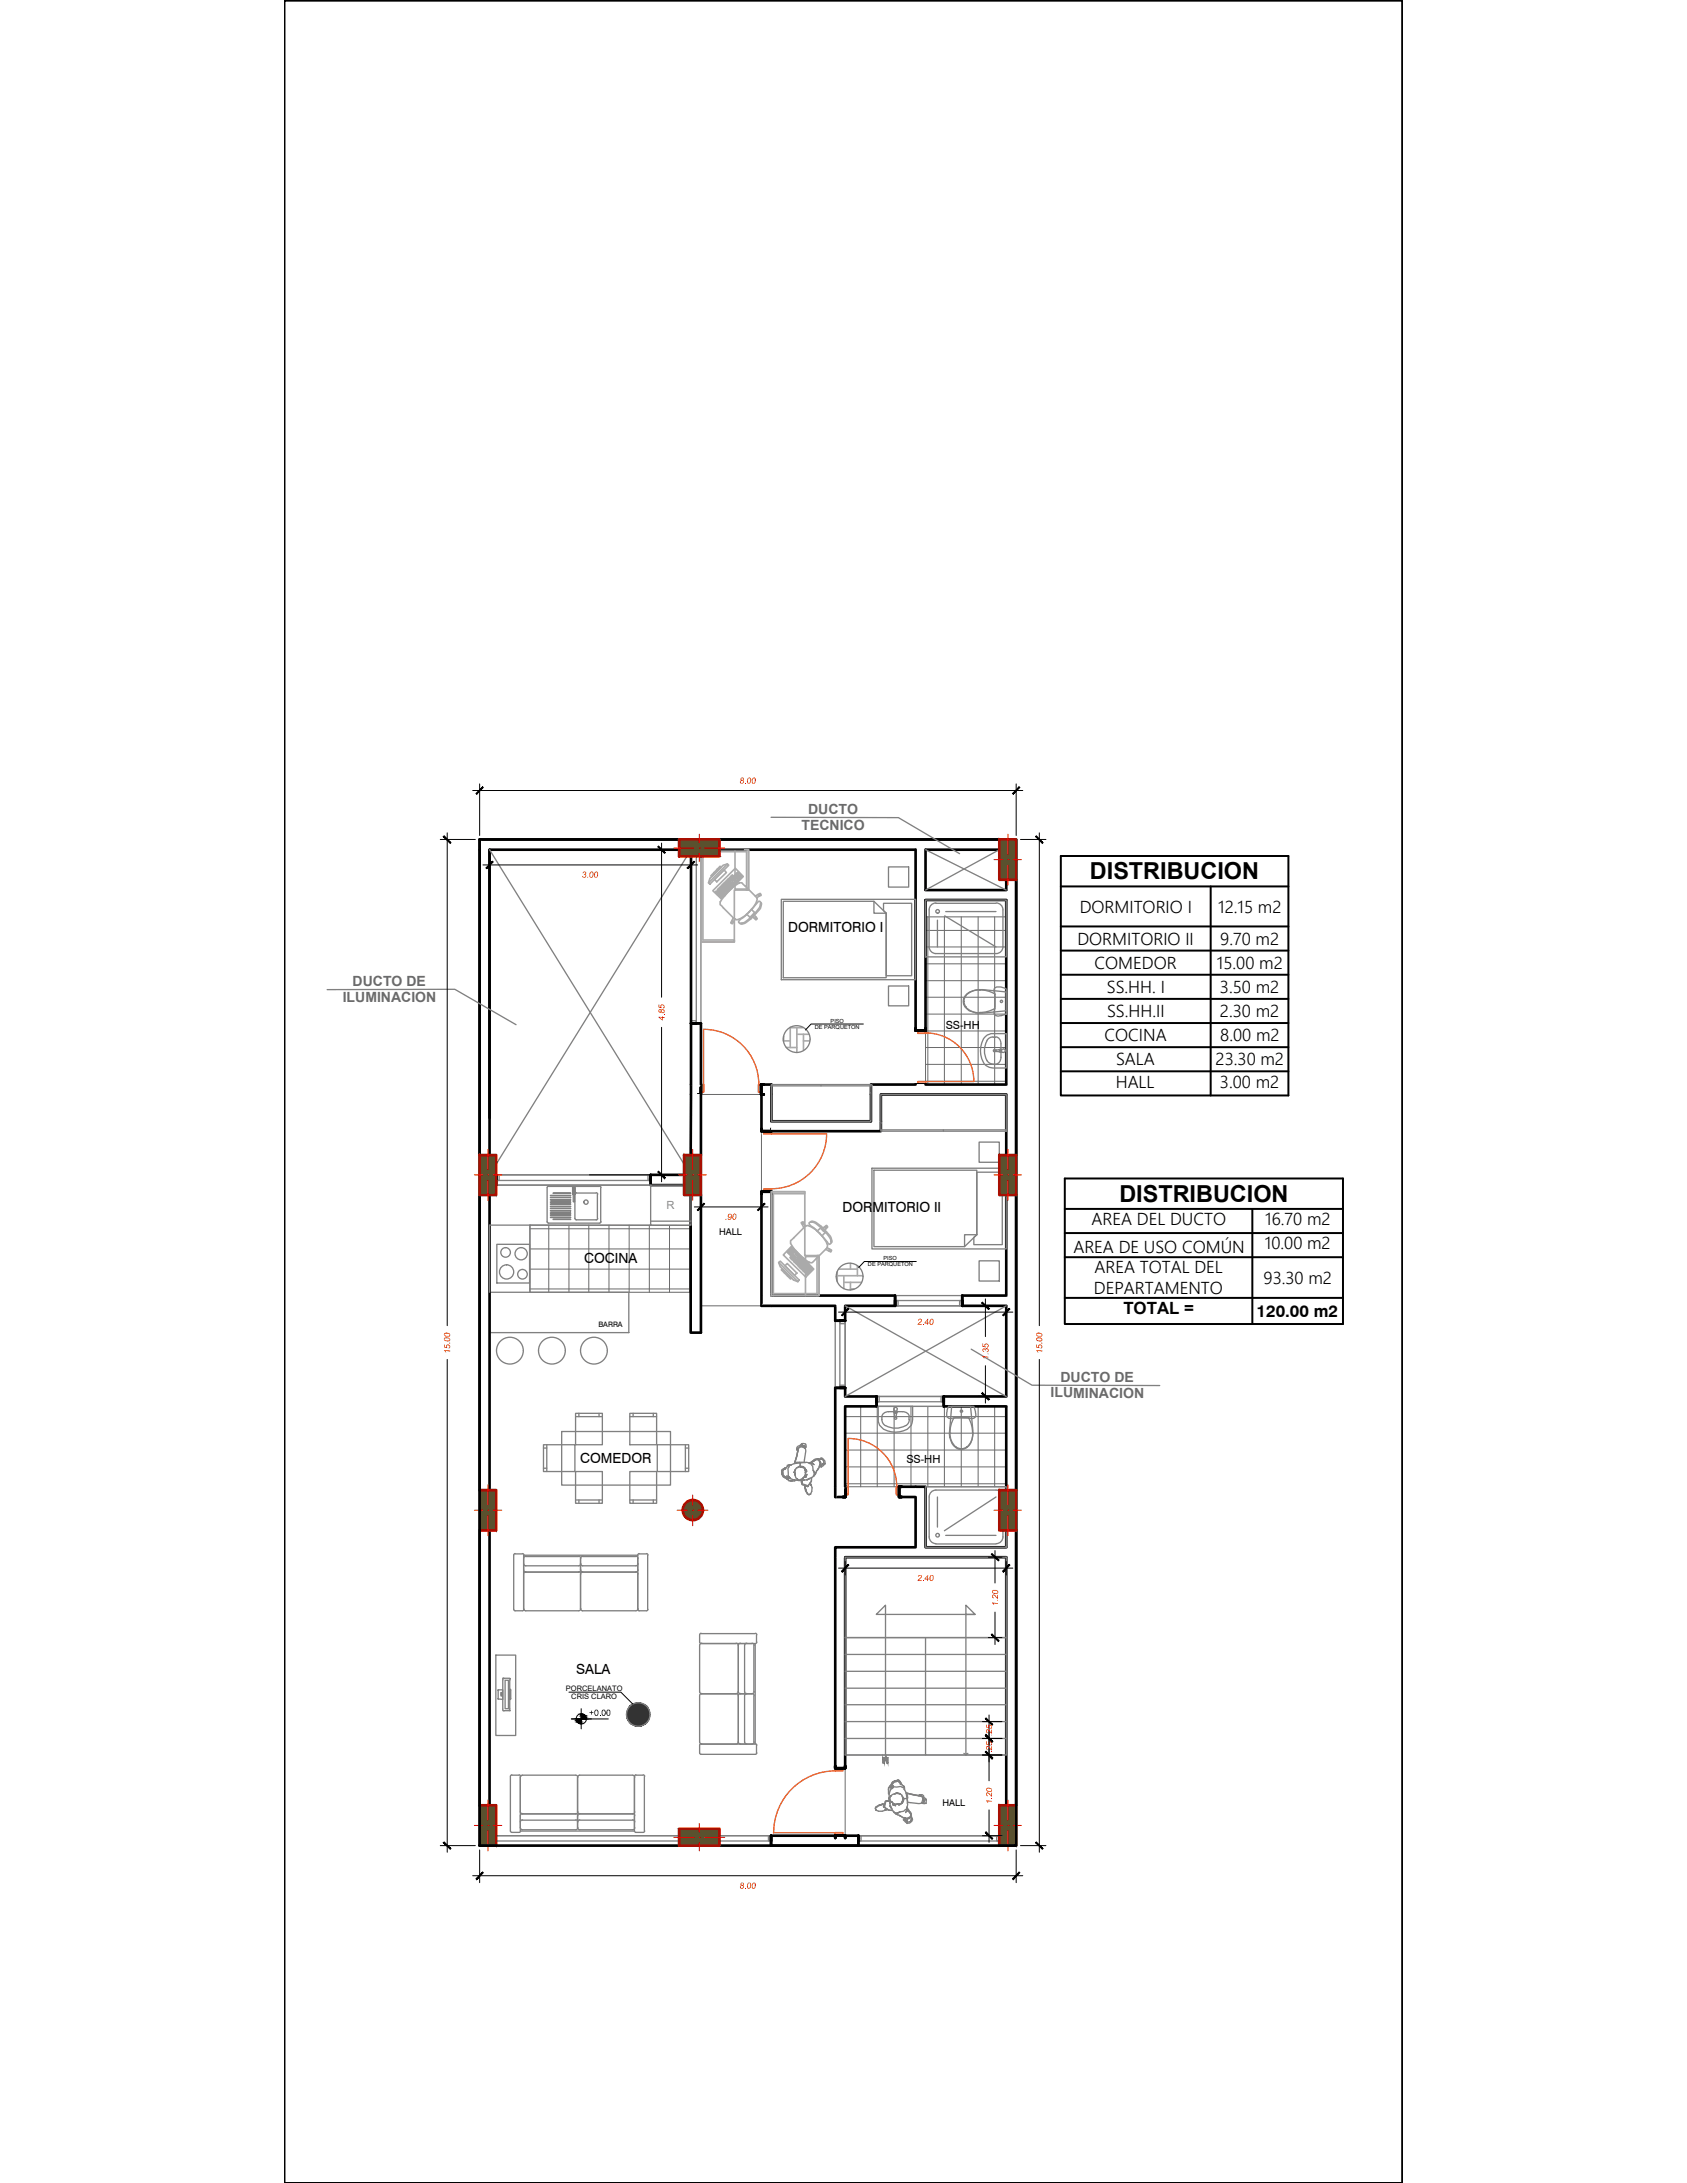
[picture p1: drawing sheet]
<svg xmlns="http://www.w3.org/2000/svg" width="216mm" height="279mm" viewBox="0 0 216 279" stroke-linecap="round" stroke-linejoin="round" font-family="sans-serif">
<defs><g id="words">
<g font-size="3">
<text x="139.5" y="112.6">DISTRIBUCION</text>
<text x="143.3" y="153.8">DISTRIBUCION</text>
</g>
<g font-size="2.2">
<text x="138.2" y="116.8">DORMITORIO I</text>
<text x="155.9" y="116.8">12.15 m2</text>
<text x="137.9" y="120.9">DORMITORIO II</text>
<text x="140.1" y="124">COMEDOR</text>
<text x="155.7" y="124">15.00 m2</text>
<text x="156.2" y="120.9">9.70 m2</text>
<text x="141.6" y="127.1">SS.HH. I</text>
<text x="141.7" y="130.2">SS.HH.II</text>
<text x="156.1" y="127.1">3.50 m2</text>
<text x="156.1" y="130.2">2.30 m2</text>
<text x="141.4" y="133.3">COCINA</text>
<text x="142.8" y="136.4">SALA</text>
<text x="155.6" y="136.4">23.30 m2</text>
<text x="156.2" y="133.3">8.00 m2</text>
<text x="142.8" y="139.2">HALL</text>
<text x="156.1" y="139.2">3.00 m2</text>
<text x="137.4" y="160.4">AREA DE USO COMÚN</text>
<text x="139.7" y="156.8">AREA DEL DUCTO</text>
<text x="161.9" y="159.9">10.00 m2</text>
<text x="161.9" y="156.8">16.70 m2</text>
<text x="140" y="165.6">DEPARTAMENTO</text>
<text x="140.1" y="163">AREA TOTAL DEL</text>
<text x="161.7" y="164.3">93.30 m2</text>
<text x="143.8" y="168.2">TOTAL =</text>
</g>
<text font-size="2.1" x="160.8" y="168.6">120.00 m2</text>
<g font-size="1.8" fill="#6a6a6a">
<text x="102.6" y="106.2">TECNICO</text>
<text x="103.4" y="104.2">DUCTO</text>
<text x="43.9" y="128.2">ILUMINACION</text>
<text x="45.1" y="126.2">DUCTO DE</text>
<text x="134.5" y="178.9">ILUMINACION</text>
<text x="135.7" y="176.9">DUCTO DE</text>
</g>
<g font-size="1.8">
<text x="100.9" y="119.3">DORMITORIO I</text>
<text x="107.8" y="155.1">DORMITORIO II</text>
<text x="74.8" y="161.6">COCINA</text>
<text x="74.3" y="187.3">COMEDOR</text>
<text x="73.7" y="214.2">SALA</text>
</g>
<g font-size="1.4">
<text x="121" y="131.7">SS-HH</text>
<text x="116" y="187.2">SS-HH</text>
</g>
<text font-size="1.4" fill="#55f" x="85.3" y="154.7">R</text>
<g font-size="1.2" fill="#f00">
<text x="94.6" y="100.3">8.00</text>
<text x="74.5" y="112.3">3.00</text>
<text x="85" y="130.6" transform="rotate(-90 85 130.6)">4.85</text>
<text x="92.8" y="156.1">.90</text>
<text x="57.6" y="173.3" transform="rotate(-90 57.6 173.3)">15.00</text>
<text x="117.4" y="169.5">2.40</text>
<text x="133.4" y="173.3" transform="rotate(-90 133.4 173.3)">15.00</text>
<text x="126.5" y="174" transform="rotate(-90 126.5 174)">1.35</text>
<text x="117.4" y="202.4">2.40</text>
<text x="127.7" y="205.6" transform="rotate(-90 127.7 205.6)">1.20</text>
<text x="127" y="224.4" transform="rotate(-90 127 224.4)">.25</text>
<text x="127" y="222.2" transform="rotate(-90 127 222.2)">.25</text>
<text x="127" y="230.9" transform="rotate(-90 127 230.9)">1.20</text>
<text x="94.6" y="241.7">8.00</text>
</g>
<g font-size="1.2">
<text x="92" y="158.1">HALL</text>
<text x="75.4" y="219.6">+0.00</text>
<text x="120.6" y="231.2">HALL</text>
</g>
<g font-size="1">
<text x="76.6" y="169.8">BARRA</text>
<text x="72.4" y="216.4">PORCELANATO</text>
<text x="73.1" y="217.4">CRIS CLARO</text>
</g>
<g font-size=".7">
<text x="104.3" y="131.7">DE PARQUETON</text>
<text x="106.3" y="130.9">PISO</text>
<text x="113.1" y="161.3">PISO</text>
<text x="111.1" y="162.1">DE PARQUETON</text>
</g>
</g></defs>
<!-- layer: Dibujo 2D - General -->
<path d="M128.7 117.3l.1 21.5M67.8 156.8v8.6M108.2 180h20.6" fill="none" stroke="#fff" stroke-width=".13"/>
<g fill="#fff" stroke="#fff" stroke-width=".13">
<path d="M67.8 156.8h20.6v8.6zM67.8 156.8v8.6h20.6z"/>
<path d="M108.2 190.3l20.6-10.3v10.3zM108.2 180v10.3l20.6-10.3z"/>
<path d="M118.4 117.3l10.4 21.5h-10.4zM118.4 117.3l10.4 21.5-.1-21.5z"/>
</g>
<path d="M118.4 117.3h.1M128.7 117.3h.1M118.4 138.8h.1M128.8 138.8h.1M67.8 156.8h.1M88.4 156.8h.1M67.8 165.4h.1M88.4 165.4h.1M108.2 180h.1M108.2 190.3h.1M128.8 180h.1M128.8 190.3h.1" fill="none" stroke="#dbdbdb" stroke-width=".13"/>
<g fill="none" stroke="#6a6a6a" stroke-width=".13">
<path d="M118.4 117.3h10.3l.1 21.5h-10.4zM118.4 119.1h10.3M118.7 117.3v21.5M120.9 117.3v21.5M123 117.3v21.5M125.2 117.3v21.5M127.3 117.3v21.5M118.4 121.2h10.3M118.4 123.4h10.3M118.4 125.5h10.3M118.4 127.6h10.3M118.4 129.8h10.3"/>
<path d="M118.4 132h10.3M118.4 134.1h10.3M118.4 136.2h10.4M118.4 138.4h10.4M67.8 156.8h20.6v8.6h-20.6zM67.8 157.3h20.6M67.8 159.9h20.6M70.2 156.8v8.6M72.8 156.8v8.6M75.4 156.8v8.6M77.9 156.8v8.6M80.5 156.8v8.6"/>
<path d="M83.1 156.8v8.6M85.7 156.8v8.6M88.3 156.8v8.6M89.7 140.1h7.8v27h-7.8zM67.8 162.4h20.6M67.8 165h20.6M108.2 180h20.6v10.3h-20.6zM108.2 181.3h20.6M108.2 183.4h20.6M108.2 185.6h20.6M108.2 187.7h20.6M108.2 189.9h20.6"/>
<path d="M110.2 180v10.3M112.3 180v10.3M114.4 180v10.3M116.6 180v10.3M118.7 180v10.3M120.9 180v10.3M123 180v10.3M125.2 180v10.3M127.3 180v10.3M108.2 224.6h20.6v10.4h-20.6z"/>
</g>
<g fill="#666" stroke="#666" stroke-width=".13">
<path d="M113.5 225l.1 .6v-.6zM113.5 225l.1 .6h-.1z"/>
<path d="M113 225l.2 .6v-.6zM113 225l.2 .6h-.2z"/>
</g>
<g fill="none" stroke="#808080" stroke-width=".17">
<path d="M62.7 108.8l25.7 41.6M88.4 108.8l-25.7 41.6M98.7 104.6h16.3l7.8 4.7M118.4 108.8l10.4 5.1M127.9 108.8l-9.5 5.1M41.9 126.7l16.3-.1 7.8 4.5M108.2 167.1l20.6 11.6M124.3 172.7l7.8 4.6h16.3M128.8 167.1l-20.6 11.6M108.2 199.3h20.6v10.3h-20.6zM108.2 211.8h20.6M108.2 213.9h20.6"/>
<path d="M108.2 216.1h20.6M108.2 218.2h20.6M118.4 209.6v15h10.4v-15h-20.6v15h10.2M123.6 206.6h1.2l-1.2-1.2v19.2l.3-.2M124.8 206.6h-12.7l1.2-1.2v20M108.2 220.3h20.6M108.2 222.5h20.6M113 225h.2v.6h-.2zM113.5 225h.1v.6h-.1zM123.4 224.4l.2 .2"/>
<circle cx="102" cy="133" r="1.71"/>
<circle cx="108.7" cy="163.4" r="1.71"/>
<circle cx="81.7" cy="219.4" r="1.5"/>
</g>
<g fill="#333" stroke="#333" stroke-width=".13">
<path d="M81.3 220.9h.8z"/>
<path d="M81.4 218h.6zM81.4 218h.6zM81.4 218h.6z"/>
<path d="M81.4 218l.9 .1zM81.1 218.1l.3-.1 .9 .1zM81.1 218.1h1.2zM81.1 218.1h1.2z"/>
<path d="M81.1 218.1l1.4 .1-.2-.1zM80.9 218.2l.2-.1 1.4 .1zM80.9 218.2h1.6zM80.9 218.2h1.6z"/>
<path d="M80.9 218.2l1.9 .2-.3-.2zM80.6 218.4l.3-.2 1.9 .2zM80.6 218.4h2.2zM80.6 218.4h2.2z"/>
<path d="M80.6 218.4l2.3 .2-.1-.2zM80.6 218.4l2.3 .2h-2.5zM80.4 218.6h2.5zM80.4 218.6h2.5z"/>
<path d="M80.4 218.6l2.7 .3-.2-.3zM80.4 218.6l2.7 .3h-2.8zM80.3 218.9h2.8zM80.3 218.9h2.8z"/>
<path d="M80.3 218.9l2.8 .3v-.3zM80.3 218.9l2.8 .3h-2.9zM80.2 219.2h2.9zM80.2 219.2h2.9z"/>
<path d="M80.2 219.2l3 .3-.1-.3zM80.2 219.2l3 .3h-3zM80.2 219.5h3zM80.2 219.5h3z"/>
<path d="M80.2 219.5l2.9 .2 .1-.2zM80.2 219.5l2.9 .2h-2.9zM80.2 219.7h2.9zM80.2 219.7h2.9z"/>
<path d="M80.2 219.7l2.9 .3v-.3zM80.2 219.7l2.9 .3h-2.8zM80.3 220h2.8zM80.3 220h2.8z"/>
<path d="M80.3 220l2.7 .2 .1-.2zM80.3 220l2.7 .2h-2.6zM80.4 220.2h2.6zM80.4 220.2h2.6z"/>
<path d="M80.4 220.2l2.4 .2 .2-.2zM80.4 220.2l2.4 .2h-2.2zM80.6 220.4h2.2zM80.6 220.4h2.2z"/>
<path d="M80.6 220.4l2 .2 .2-.2zM80.6 220.4l2 .2h-1.8zM80.8 220.6h1.8zM80.8 220.6h1.8z"/>
<path d="M80.8 220.6l1.5 .2 .3-.2zM80.8 220.6l1.5 .2h-1.3zM81 220.8h1.3zM81 220.8h1.3z"/>
<path d="M81 220.8l1.1 .1 .2-.1zM81 220.8l1.1 .1h-.8zM81.3 220.9h.8zM81.3 220.9h.8z"/>
<path d="M81.5 220.9h.3zM81.3 220.9h.5z"/>
</g>
<g fill="none" stroke="#aaa" stroke-width=".21">
<path d="M100.2 133.2h.9M100.3 132.6v.6M100.6 134.1h1.4M101.1 131.5h1.6M101.1 131.5v2.6M102 132.4h1.5M102 131.5v3.2M102.8 133.2h.8M102.8 132.4v2M107.1 163.3h3.3M107.1 162.8v1.2M107.4 162.4h2.3"/>
<path d="M108 164.1h2.2M108 163.3v1.6M108.8 165h.5M108.8 161.7v.7M108.8 164.1v1M109.7 162v1.3"/>
</g>
<path d="M62.7 165.4h17.8v5.2h-17.8z" fill="none" stroke="#808080" stroke-width=".17"/>
<!-- layer: Estructura - Carga -->
<g fill="none" stroke="#fff" stroke-width=".13">
<path d="M61.4 108.8v39M62.7 107.4v1.4M92.1 107.4v1.4M117.2 108.8v23.1M118.4 115.2h10.4M128.8 112.6v35.2M88.4 138.8h1.3M97.4 138.8v1.3M97.5 138.8v1.3h1.2M61.4 153h1.3M83.3 150.4v1.3M88.4 153v17.6"/>
<path d="M88.4 147.8h1.3M97.5 152.5h1.2M98.7 143.5h14M111.5 140.1v3.4M112.7 140.1h16.1M128.8 153v37.7M98.7 167.1h15.9M106.9 177.6h1.3M120.8 178.7v1.3M123.1 167.1h5.7M61.4 195.9h1.3M106.9 199.3h21.9"/>
<path d="M108.2 190.3v1.3M108.2 180h4M115.1 190.3h2.1M118.4 190.3v7.7M128.8 195.9h1.2M98.7 235v1.2M106.9 234.9l1.3 .1M106.9 226.3h1.3"/>
</g>
<g fill="#fff" stroke="#fff" stroke-width=".13">
<path d="M61.4 107.4h1.3v1.4z"/>
<path d="M61.4 107.4l1.3 1.4h-1.3z"/>
<path d="M98.7 138.8v1.3h-1.2z"/>
<path d="M97.5 165.8h1.2l-1.2 1.3z"/>
<path d="M98.7 165.8v1.3h-1.2z"/>
<path d="M97.5 138.8h1.2l-1.2 1.3z"/>
<path d="M89.7 138.8v1.3h-1.3z"/>
<path d="M88.4 138.8h1.3l-1.3 1.3z"/>
<path d="M108.2 190.3v1.3h-1.3z"/>
<path d="M106.9 190.3h1.3l-1.3 1.3z"/>
<path d="M111.5 138.8h1.2v1.3z"/>
<path d="M111.5 138.8l1.2 1.3h-1.2z"/>
<path d="M128.8 153h1.2v37.7zM128.8 153v37.7h1.2z"/>
<path d="M128.8 112.6h1.2v35.2zM128.8 112.6v35.2h1.2z"/>
<path d="M130 195.9v35.2h-1.2zM128.8 195.9v35.2l1.2-35.2z"/>
<path d="M62.7 107.4h24.2v1.4zM62.7 107.4v1.4h24.2z"/>
<path d="M92.1 107.4h35.8v1.4zM92.1 107.4v1.4h35.8z"/>
<path d="M61.4 108.8h1.3v39zM61.4 108.8v39h1.3z"/>
<path d="M62.7 195.9v35.2h-1.3zM61.4 195.9v35.2l1.3-35.2z"/>
<path d="M62.7 153v37.7h-1.3zM61.4 153v37.7l1.3-37.7z"/>
<path d="M98.7 235h11.2v1.2zM98.7 235v1.2h11.2z"/>
<path d="M106.9 199.3h1.3l-1.3 27zM108.2 199.3l-1.3 27h1.3z"/>
<path d="M83.3 150.4h4.2v1.3zM83.3 150.4v1.3h4.2z"/>
<path d="M98.7 152.5v13.3h-1.2zM97.5 152.5v13.3l1.2-13.3z"/>
<path d="M98.7 140.1v4.7h-1.2zM97.5 140.1v4.7l1.2-4.7z"/>
<path d="M115.1 191.6l2.1-1.3v1.3zM115.1 190.3v1.3l2.1-1.3z"/>
<path d="M117.2 190.3l1.2 7.7h-1.2zM117.2 190.3l1.2 7.7v-7.7z"/>
<path d="M106.9 198h21.9l-21.9 1.3zM106.9 199.3h21.9v-1.3z"/>
<path d="M108.2 177.6v12.7h-1.3zM106.9 177.6v12.7l1.3-12.7z"/>
<path d="M108.2 167.1v1.9h-1.3zM106.9 167.1v1.9l1.3-1.9z"/>
<path d="M88.4 131h1.3l-1.3 7.8zM89.7 131l-1.3 7.8h1.3z"/>
<path d="M98.7 165.8h15.9l-15.9 1.3zM98.7 167.1h15.9v-1.3z"/>
<path d="M123.1 165.8h5.7l-5.7 1.3zM123.1 167.1h5.7v-1.3z"/>
<path d="M108.2 178.7h4l-4 1.3zM108.2 180h4v-1.3z"/>
<path d="M120.8 178.7h8v1.3zM120.8 178.7v1.3h8z"/>
<path d="M88.4 153h1.3v17.6zM88.4 153v17.6h1.3z"/>
<path d="M88.4 140.1h1.3l-1.3 7.7zM89.7 140.1l-1.3 7.7h1.3z"/>
<path d="M98.7 144.8l14-1.3v1.3zM98.7 143.5v1.3l14-1.3z"/>
<path d="M117.2 108.8h1.2v23.1zM117.2 108.8v23.1h1.2z"/>
<path d="M118.4 113.9h10.4l-10.4 1.3zM118.4 115.2h10.4v-1.3z"/>
<path d="M112.7 138.8h16.1l-16.1 1.3zM112.7 140.1h16.1v-1.3z"/>
<path d="M111.5 140.1h1.2v3.4zM111.5 140.1v3.4h1.2z"/>
</g>
<g fill="none" stroke="#dbdbdb" stroke-width=".13">
<path d="M61.4 107.4h.1M61.4 108.8h.1M62.7 107.4h.1M62.7 108.8h.1M86.9 108.8h.1M86.9 107.4h.1M92.1 107.4h.1M92.1 108.8h.1M117.2 108.8h.1M118.4 108.8h.1M118.4 115.2h.1M118.4 113.9h.1"/>
<path d="M127.9 108.8h.1M127.9 107.4h.1M128.8 112.6h.1M128.8 115.2h.1M128.8 113.9h.1M130 112.6h.1M88.4 138.8h.1M88.4 131h.1M89.7 138.8h.1M89.7 131h.1M97.4 138.8h.1M97.5 138.8h.1"/>
<path d="M98.7 138.8h.1M111.5 138.8h.1M112.7 138.8h.1M117.2 131.9h.1M118.4 131.9h.1M128.8 138.8h.1M61.4 147.8h.1M61.4 153h.1M62.7 147.8h.1M62.7 153h.1M83.3 150.4h.1M83.3 151.7h.1"/>
<path d="M87.5 151.7h.1M87.5 150.4h.1M88.4 153h.1M88.4 147.8h.1M88.4 140.1h.1M89.7 140.1h.1M89.7 153h.1M89.7 147.8h.1M97.4 140.1h.1M97.5 140.1h.1M97.5 152.5h.1M97.5 144.8h.1"/>
<path d="M98.7 140.1h.1M98.7 152.5h.1M98.7 144.8h.1M98.7 143.5h.1M111.5 140.1h.1M111.5 143.5h.1M112.7 143.5h.1M112.7 144.8h.1M112.7 140.1h.1M128.8 153h.1M128.8 147.8h.1M128.8 140.1h.1"/>
<path d="M130 153h.1M130 147.8h.1M88.4 170.6h.1M89.7 170.6h.1M97.5 165.8h.1M97.5 167.1h.1M98.7 165.8h.1M98.7 167.1h.1M106.9 177.6h.1M106.9 167.1h.1M106.9 169h.1M108.2 177.6h.1"/>
<path d="M108.2 167.1h.1M108.2 169h.1M108.2 178.7h.1M112.2 178.7h.1M114.6 167.1h.1M114.6 165.8h.1M120.8 178.7h.1M123.1 167.1h.1M123.1 165.8h.1M128.8 167.1h.1M128.8 165.8h.1M128.8 178.7h.1"/>
<path d="M61.4 195.9h.1M61.4 190.7h.1M62.7 195.9h.1M62.7 190.7h.1M106.9 199.3h.1M106.9 191.6h.1M106.9 190.3h.1M106.9 198h.1M108.2 199.3h.1M108.2 190.3h.1M108.2 191.6h.1M108.2 180h.1"/>
<path d="M112.2 180h.1M115.1 190.3h.1M115.1 191.6h.1M117.2 190.3h.1M117.2 191.6h.1M117.2 198h.1M118.4 198h.1M118.4 190.3h.1M120.8 180h.1M128.8 190.7h.1M128.8 195.9h.1M128.8 199.3h.1"/>
<path d="M128.8 198h.1M128.8 180h.1M130 190.7h.1M130 195.9h.1M61.4 231.1h.1M62.7 231.1h.1M98.7 235h.1M98.7 236.2h.1M106.9 226.3h.1M106.9 235h.1M106.9 234.9h.1M108.2 226.3h.1"/>
<path d="M108.2 235h.1M108.2 234.9h.1M109.9 236.2h.1M109.9 235h.1M128.8 231.1h.1M130 231.1h.1"/>
</g>
<g fill="none" stroke="#000" stroke-width=".34">
<path d="M86.9 107.4h-25.5v40.4M86.9 108.8h-24.2v39M88.4 108.8h1.3M92.1 107.4h35.8M92.1 108.8h25.1v23.1M127.9 108.8h-9.5v5.1h10.4v-1.3M130 112.6v35.2M89.4 138.8h.3v1.3h-.3M89.7 138.8v-7.8h-1.3v16.8M97.5 138.8h1.2v4.7h12.8v-4.7h5.7M97.7 138.8h-.3v1.3h.3M117.2 139.1v-.3h1.2v.3"/>
<path d="M117.2 131.6v.3h1.2v-.3M118.4 131.9v-16.7h10.4v23.6h-10.4M61.4 153v37.7M62.7 153v37.7M63.5 150.4v1.3M87.5 150.4h-4.2v1.3h4.2M88.4 153v17.6h1.3v-17.6M89.7 140.1v7.7M97.4 140.1l.1 4.7M97.5 144.5v.3h1.2v-.3M97.5 152.8v-.3h1.2v.3M97.5 152.5v14.6h9.4v1.9h1.3v-1.9h6.4v-1.3h-15.9v-13.3"/>
<path d="M98.7 144.8h14v-4.7h16.1v7.7M128.8 153v12.8h-5.7v1.3h5.7v11.6h-8v1.3h8v10.7M130 153v37.7M61.4 195.9v35.2M62.7 195.9v35.2M107.9 190.3h.3v1.3h-.3M108.2 190.3v-10.3h4v-1.3h-4v-1.1h-1.3v14h1.3M115.1 190.3h3.3v7.7h10.4v-2.1M115.1 191.6h2.1v6.4h-10.3v28.3M115.4 190.3h-.3v1.3h.3M130 195.9v35.2M62.7 235v1.2"/>
<path d="M106.9 234.9l-8.2 .1v1.2h11.2v-1.2h-1.7M106.9 235.2v-.3h1.3v.3M106.9 226v.3h1.3v-.3M108.2 226.3v-27h20.6v31.8M127.9 235v1.2"/>
</g>
<g fill="none" stroke="#808080" stroke-width=".17">
<path d="M88.4 108.8h.7v.3h-.7zM88.4 108.8v22.2M89.1 108.8v22.2M89.7 108.8v22.2M88.4 130.6h.7v.4h-.7zM63.5 150.4h.4v.7h-.4zM63.5 150.4h19.8M63.5 151.7h19.8M63.5 151.1h19.8M82.9 150.4h.4v.7h-.4zM106.9 169v8.6M107.5 169h.7v.4h-.7z"/>
<path d="M107.5 177.3h.7v.3h-.7zM107.5 169v8.6M108.2 169v8.6M112.2 178.7h.3v.7h-.3zM112.2 178.7h8.6M112.2 179.4h8.6M114.6 166.5h.3v.6h-.3zM114.6 167.1h8.5M114.6 165.8h8.5M114.6 166.5h8.5M120.4 178.7h.4v.7h-.4zM122.8 166.5h.3v.6h-.3z"/>
<path d="M112.2 180h8.6M62.7 235h.3v.6h-.3zM62.7 235h36M62.7 236.2h36M62.7 235.6h36M98.3 235h.4v.6h-.4zM109.9 235h.3v.6h-.3zM109.9 235h18M109.9 236.2h18M109.9 235.6h18M127.6 235h.3v.6h-.3z"/>
</g>
<g fill="none" stroke="#fc9" stroke-width=".13">
<path d="M89.1 108.8l-.2 .3M88.6 130.6l-.2 .2M89.1 130.7l-.2 .3M82.9 150.8l.3 .3M83.1 150.4l.2 .1M107.6 169l-.1 .2M107.9 177.3l-.4 .3M108.2 177.6h-.1M112.2 178.7v.1M112.5 179l-.3 .4M114.7 166.5h-.1M120.8 179.3l-.2 .1"/>
<path d="M123.1 166.5l-.3 .3M123.1 167.1h.1M62.7 235.1l.3 .4M109.9 235l.3 .4"/>
</g>
<g fill="none" stroke="#000" stroke-width=".34">
<path d="M89.1 108.8h-.7h1.3M89.1 131h-.7h1.3M63.5 151.1v-.7v1.3M83.3 151.1v-.7v1.3M106.9 177.6h1.3h-.7M106.9 169h1.3h-.7M112.2 179.4v-.7v1.3M114.6 165.8v1.3v-.6M120.8 179.4v-.7v1.3M123.1 165.8v1.3v-.6M62.7 235.6v-.6v1.2M98.7 235.6v-.6v1.2"/>
<path d="M109.9 235.6v-.6v1.2M127.9 235.6v-.6v1.2"/>
</g>
<path d="M90 131.7v7.1M90.1 131.7a7 7 0 0 1 7 7.1M118.4 138.4h6.2M118.5 132.2a6.2 6.2 0 0 1 6.1 6.2M98.7 145.1h7M105.8 145.1a7 7 0 0 1-7.1 7M114.8 190.3a6.2 6.2 0 0 0-6.2-6.2l-.1 6.2M99 234.6h7.9M106.9 226.7a7.9 7.9 0 0 0-7.9 7.8" fill="none" stroke="#f60" stroke-width=".17"/>
<path d="M89.7 138.8h.3v1h-.3zM97.1 138.8h.3v1h-.3zM117.5 131.9h.9v.3h-.9zM117.5 138.4h.9v.4h-.9zM97.7 152.2h1v.3h-1zM97.7 144.8h1v.3h-1zM108.2 190.3h.3v1h-.3zM114.7 190.3h.4v1h-.4zM106.9 226.3h1v.4h-1zM106.9 234.6h1v.3h-1z" fill="none" stroke="#f60" stroke-width=".21"/>
<g fill="none" stroke="#000" stroke-width=".34">
<path d="M89.4 138.8h.3h-.3M89.7 138.8v1.3h-.3h.3zM97.4 138.8v1.3h.3h-.3zM97.7 138.8h-.3h.3M117.2 131.6v.3h1.2h-1.2zM117.2 138.8h1.2h-1.2v.3zM118.4 131.6v.3v-.3M118.4 139.1v-.3v.3M97.5 152.5h1.2h-1.2v.3zM97.5 144.5v.3h1.2h-1.2zM98.7 152.8v-.3v.3M98.7 144.5v.3v-.3"/>
<path d="M107.9 190.3h.3h-.3M108.2 190.3v1.3h-.3h.3zM115.1 190.3v1.3h.3h-.3zM115.4 190.3h-.3h.3M106.9 226.3h1.3v-.3v.3zM106.9 226v.3v-.3M106.9 234.9h1.3v.3v-.3zM106.9 235.2v-.3v.3"/>
</g>
<g fill="#5a512e" stroke="#5a512e" stroke-width=".13">
<path d="M127.9 231.1l2.1 5.1v-5.1zM127.9 231.1l2.1 5.1h-2.1z"/>
<path d="M61.4 231.1l2.1 5.1v-5.1zM61.4 231.1l2.1 5.1h-2.1z"/>
<path d="M88.5 192l.5 .1zM88.3 192.1h.7z"/>
<path d="M88.3 192.1l.9 .1-.2-.1zM88.1 192.2l.2-.1 .9 .1z"/>
<path d="M88.1 192.2l1.3 .1-.2-.1zM87.8 192.3l.3-.1 1.3 .1z"/>
<path d="M87.8 192.3l1.8 .1-.2-.1zM87.8 192.3l1.8 .1h-1.9z"/>
<path d="M87.7 192.4l2 .2-.1-.2zM87.7 192.4l2 .2h-2.2z"/>
<path d="M87.5 192.6l2.3 .2-.1-.2zM87.5 192.6l2.3 .2h-2.4z"/>
<path d="M87.4 192.8l2.5 .3-.1-.3zM87.4 192.8l2.5 .3h-2.5z"/>
<path d="M87.4 193.1l2.5 .2v-.2zM87.4 193.1l2.5 .2h-2.6z"/>
<path d="M87.3 193.3l2.6 .2v-.2zM87.3 193.3l2.6 .2h-2.5z"/>
<path d="M87.4 193.5l2.4 .3 .1-.3zM87.4 193.5l2.4 .3h-2.4z"/>
<path d="M87.4 193.8l2.3 .2 .1-.2zM87.4 193.8l2.3 .2h-2.2z"/>
<path d="M87.5 194l2.1 .2 .1-.2zM87.5 194l2.1 .2h-1.9z"/>
<path d="M87.7 194.2l1.7 .1 .2-.1zM87.7 194.2l1.7 .1h-1.6z"/>
<path d="M87.8 194.3l1.4 .1 .2-.1zM87.8 194.3l1.4 .1h-1.1z"/>
<path d="M88.1 194.4l.9 .1 .2-.1zM88.1 194.4l.9 .1h-.7z"/>
<path d="M88.3 194.5h.7zM88.3 194.5l.4 .1z"/>
<path d="M61.4 190.7l2.1 5.2v-5.2zM61.4 190.7l2.1 5.2h-2.1z"/>
<path d="M127.9 107.4l2.1 5.2v-5.2zM127.9 107.4l2.1 5.2h-2.1z"/>
<path d="M127.9 190.7l2.1 5.2v-5.2zM127.9 190.7l2.1 5.2h-2.1z"/>
<path d="M127.9 147.8l2.1 5.2v-5.2zM127.9 147.8l2.1 5.2h-2.1z"/>
<path d="M61.4 147.8l2.1 5.2v-5.2zM61.4 147.8l2.1 5.2h-2.1z"/>
<path d="M86.9 107.4l5.2 2.2v-2.2zM86.9 107.4l5.2 2.2h-5.2z"/>
<path d="M86.9 234.1l5.2 2.1v-2.1zM86.9 234.1l5.2 2.1h-5.2z"/>
<path d="M87.5 147.8l2.2 5.2v-5.2zM87.5 147.8l2.2 5.2h-2.2z"/>
</g>
<g fill="none" stroke="#a80f02" stroke-width=".34">
<path d="M86.9 107.4h5.2v2.2h-5.2zM127.9 107.4h2.1v5.2h-2.1zM61.4 147.8h2.1v5.2h-2.1zM87.5 147.8h2.2v5.2h-2.2zM127.9 147.8h2.1v5.2h-2.1zM61.4 190.7h2.1v5.2h-2.1zM127.9 190.7h2.1v5.2h-2.1zM61.4 231.1h2.1v5.1h-2.1zM86.9 234.1h5.2v2.1h-5.2zM127.9 231.1h2.1v5.1h-2.1z"/>
<circle cx="88.7" cy="193.3" r="1.29"/>
</g>
<g fill="none" stroke="#f00" stroke-width=".13">
<path d="M86.2 108.5h2.6M89.5 108.5h.1M89.5 106.8v1.1M89.5 109.2v1.1M90.2 108.5h2.6M127.2 110h1.1M129 110h.1M129 106.8v2.5M129 110.7v2.6M129.7 110h1M60.7 150.4h1.1M62.4 150.4h.1"/>
<path d="M62.4 147.1v2.6M62.4 151.1v2.5M63.1 150.4h1.1M86.9 150.4h1M88.6 150.4h.1M88.6 147.1v2.6M88.6 151.1v2.5M89.3 150.4h1.1M127.2 150.4h1.1M129 150.4h.1M129 147.1v2.6M129 151.1v2.5"/>
<path d="M129.7 150.4h1M60.7 193.3h1.1M62.4 193.3h.1M62.4 190v2.6M62.4 194v2.6M63.1 193.3h1.1M86.7 193.3h1.2M88.6 193.3h.1M88.6 191.3v1.3M88.6 194v1.3M89.3 193.3h1.3M127.2 193.3h1.1"/>
<path d="M129 193.3h.1M129 190v2.6M129 194v2.6M129.7 193.3h1M60.7 233.6h1.1M62.4 233.6h.1M62.4 230.4v2.6M62.4 234.3v2.6M63.1 233.6h1.1M86.2 235.2h2.6M89.5 235.2h.1M89.5 233.4v1.1"/>
<path d="M89.5 235.8v1.1M90.2 235.2h2.6M127.2 233.6h1.1M129 233.6h.1M129 230.4v2.6M129 234.3v2.6M129.7 233.6h1"/>
</g>
<g fill="none" stroke="#808080" stroke-width=".17">
<path d="M100 115.1h17.2v10.3h-17.2zM100.2 115.4h11.6l1.6 1.5v8.2h-13.2zM111.8 115.4v1.5h1.6M113.1 115.6h3.6v9.3h-3.3v-8l-.3-.4zM113.7 111h2.6v2.5h-2.6zM118.4 115.2h10.4v7.3h-10.4zM118.9 116.5v4.7M119.8 115.6h7.7M119.8 115.6a.87 .87 0 0 0-.9 .8M120 117.8v3.4M120.9 117.2l6.6 4M121 116.7h6.5"/>
<path d="M127.5 115.6a.87 .87 0 0 1 .9 .8M128.4 116.5v4.7M98.7 138.8h12.8v4.7h-12.8zM105.1 138.8v.2M111.5 138.8v.2h-12.8M113.7 126.2h2.6v2.5h-2.6zM118.9 121.2a.87 .87 0 0 0 .9 .8M119.8 122h7.7M123.4 128.1l.2 .7M123.6 128.9a2.22 2.22 0 0 0 1.8 .7M123.7 127.2a3 3 0 0 1 2.1-.5l3 .3v2.4l-3 .3a2.91 2.91 0 0 1-2.1-.6 1.21 1.21 0 0 1 0-1.9zM126 132.8l.4-.3 .4-.2h2v4.4h-1.7a1.63 1.63 0 0 1-1.6-1.7 3.1 3.1 0 0 1 .5-2.2z"/>
<path d="M126.3 135.7a.92 .92 0 0 0 .8 .5M126.3 133.2a2.58 2.58 0 0 0 0 2.6M127.1 136.2h.3M127.1 132.8h.3M127.1 132.7a.92 .92 0 0 0-.8 .5M127.3 127.3v1.8M127.3 126.4l.3-.1h.5l.7 .3v3.2l-.4 .1a1.02 1.02 0 0 1-1.1 0l-.1-.4a7.8 7.8 0 0 0 0-2.8zM127.3 127.2a3.3 3.3 0 0 0-3.4 0 1.21 1.21 0 0 0-.5 1M127.3 129.1l-.7 .3-1.2 .2M127.4 132.7a.78 .78 0 0 1 .7 .9M127.5 134.6h.4M127.5 134.4l-.1 .1 .1 .1"/>
<path d="M127.9 134.3l-.4 .1M128 134.7h.4M128.1 134.4h.1v.2h-.1M128.1 134.3a.19 .19 0 0 0-.2 .2 .19 .19 0 0 0 .2 .2M128.1 134.4l-.1 .1 .1 .1M128.1 135.3a.78 .78 0 0 1-.7 .9M128.1 133.6v1.7M128.4 121.2a.87 .87 0 0 1-.9 .8M128.4 134.3h-.4M128.4 134.2l.2 .1 .1 .2-.1 .1-.2 .1M62.7 151.7h20.6M63.6 159.3h4.2v4.9h-4.2z"/>
<path d="M67.8 156.8v8.6M70 156.4l.2 .1h6.5l.2-.1M70.2 151.8h6.5M70.2 151.8l-.2 .2v4.4M70.4 155.8h2.6zM70.4 155.5h2.6zM70.4 155.2l2.6 .1zM70.4 154.9l2.6 .1zM70.4 154.6l2.6 .1zM70.4 154.4h2.6zM70.4 154.1h2.6zM70.4 153.8l2.6 .1z"/>
<path d="M70.4 153.5l2.6 .1zM70.4 153.2l2.6 .1zM70.4 153h2.6zM70.8 156l2.2 .1zM70.8 152.7h2.2zM73.3 152.6h.1v.3h-.1zM73.4 153.8v-1.7v.4h-.1v-.5h.3v.5h-.1v-.4v1.7M73.4 153.8h.1M73.4 152.1h.1M73.5 152.6h.1v.3h-.1zM73.6 152.9v3l.2 .2M73.7 156.1h2.6"/>
<path d="M73.7 152.7h2.6M73.8 152.7l-.2 .1M76.3 152.7l.2 .1M76.5 152.9v3.1M76.5 155.9l-.2 .2M76.7 151.8l.2 .2M76.9 152v4.4M83.3 151.7h5.1v5.1h-5.1zM83.3 156.8h-20.6v8.6M83.3 156.3h5.1M111.6 149.5h17.2v10.4h-17.2zM111.8 149.8h13.2v8.2l-1.6 1.6h-11.6z"/>
<path d="M112.7 140.1h16.1v4.7h-16.1zM112.7 144.6h16.1v.2M120.7 144.6v.2M125 150h3.3v9.3h-3.7v-.9l.4-.4zM125 158h-1.6v1.6M125.3 146.2h2.6v2.6h-2.6zM125.3 161.4h2.6v2.6h-2.6zM65.9 198.9h.9M65.9 198.8l-.2 .3v6.9l.2 .2M66.9 198.8l.2 .2M67.3 199.2h6.7M67.3 199.2l-.2 .1-.1 .2"/>
<path d="M69.6 184.9h4v3.4h-4zM69.6 185.3h.4M69.6 187.9h.4M70 184.9v3.4M71.9 183.2h13.9v6.9h-13.9zM73.7 180.9h3.4v4h-3.4zM73.7 188.3h3.4v4.1h-3.4zM73.7 181.3h3.4M73.7 192h3.4M74.1 199.2h.1l.1 .3M74.1 180.9v.4M74.1 192v.4"/>
<path d="M74.3 199.5v1.5M74.5 199.2h6.9M74.6 199.2l-.3 .1v.2M76.7 180.9v.4M76.7 192v.4M80.6 180.9h3.4v4h-3.4zM80.6 188.3h3.4v4.1h-3.4zM80.6 181.3h3.4M80.6 192h3.4M81 180.9v.4M81 192v.4M81.4 199.2h.1l.2 .3"/>
<path d="M81.6 199.1v6.9l.2 .2M81.6 199.1h-14.6v6.9M81.8 198.9h.9M81.8 198.8l-.2 .2M82.7 198.8l.2 .2M82.9 199.1v6.9M83.6 180.9v.4M83.6 192v.4M84.1 184.9h4v3.4h-4zM87.7 184.9v3.4M87.7 185.3h.4M87.7 187.9h.4"/>
<path d="M100 188.3l.1 .5M100.1 188.6h.1M100.2 188.1l-.1 .2v.4l.2 .3 .3 .1M100.2 188.8h.1M100.2 188.9l.3 .2h.3M100.2 188.6v-.4v.5l.3 .3 .4 .1M100.3 188l-.3 .3 .1 .5 .1 .2 .4 .1M100.3 188l-.1 .2M100.5 187.9l-.2 .2M100.5 187.9h.1M100.5 187.9v.1M100.5 189.1l.2 .2"/>
<path d="M100.6 187.8a.65 .65 0 0 0-.5 .5v.4v-.4M100.6 187.8l-.1 .2v-.1M100.7 189.2l.2 .3h.3h-.2l-.1-.1M100.7 188.9l.3 .2M100.7 189.3l.1 .1M100.8 187.7v-.2h.1l-.3 .3M100.8 189.1l.2 .1M100.9 189.1l.9 .3h-.2M101 189.2l-.2 .2h.1M101 189l-.2-.1 .3 .2M101 187.5h-.1M101.2 187.5h-.2l-.2 .5 .1 .9 .2 .2h-.2"/>
<path d="M101.6 188.4l.1 .2M101.6 188.4h.1M101.7 189.5l-.1 .1-.4-.1h.2M101.7 188.5v.2M101.7 188.8h.1M101.8 188.1v-.1a1.28 1.28 0 0 0 .1 1.2M101.8 188.2l-.1 .1M101.8 189.4l.4 .1M101.9 189.2l.2 .2a.47 .47 0 0 0 .6-.1M101.9 189.2l.2 .2zM102 185.5h.1M102.2 185.4l-.5 1.9"/>
<path d="M102.3 187.7h.4M102.4 189.5h-.2h.3l.1 .4v-.1M102.4 187.2l-.8 .1-.4 .2M102.4 187.2v.4l-.4 .2M102.4 187.2h.8h.4M102.4 189.5h.2M102.5 187.7a.73 .73 0 0 0-.9 .7M102.5 189.4h.2M102.6 187.8l-.2-.1 .3 .1M102.6 187.7h-.1h.1M102.6 189.4h-.1M102.7 187.8h.1h-.1"/>
<path d="M102.7 187.7l.3 .1 .3 .5-.3-.5zM102.7 185.1l.1-.1-.4 .1-.2 .2M102.7 187.8h.1M102.7 187.7h.1M102.7 189.4v.3M102.7 189.4l-.1 .1M102.7 189.4h.1M102.8 187.8l.2 .2 .1 .3M102.8 185l.1 .1-.1-.1M102.8 185l.2 .1M102.8 189.1l-.1 .2h-.1M102.8 189.1l-.1 .1 .1-.1"/>
<path d="M102.8 189.1h.1M102.9 189.1h-.1M102.9 187.2l.2-1.5v-.3l-.6-.2-.3 .2-.5 1.9M102.9 189.4h-.2M103 190.1l.2 .7-.1-.3M103 189h.1M103 189l-.2 .1M103 188.9h.1M103 190.2h.3h-.2M103 190.3h.1M103 185.1v.3M103 188.9v.1"/>
<path d="M103 190.5h.1M103.1 188.6l-.1 .3M103.1 188.3h.1M103.1 187.2h-.6a.91 .91 0 0 0-.9 .1M103.1 190.2h.1M103.1 185.2l.1-.2-.1-.2-.4-.1-.7 .6v.2l.1 .2-.1-.2 .1-.2v.2M103.1 188.3v.1M103.1 188.7l-.1 .3M103.1 190.6v.1M103.1 188.3v.2M103.1 190.8l.3 .4-.1-.1M103.3 188.7l-.1 .3h-.2h.2z"/>
<path d="M103.3 189.4h.1M103.3 190.2h.1M103.5 189.3l-.8 .2M103.5 191.3l.3-.1zM103.5 187.2v.1M103.5 187.2l.1 .1M103.6 187.3l.1-.1 .3 .5 .1 .5 .1 .4M103.6 189.2l-.1 .1M103.7 189.2l-.4 .2h.1M103.7 189.8l.1 .3-.1-.3a1.22 1.22 0 0 1 .1 1.4l-.3 .1a.95 .95 0 0 1-.5-1M103.7 189.9v.2M103.7 187.3h-.1"/>
<path d="M103.8 187.2l.4-.3 .4-.1 .4 .5-.1 .3M103.8 189.4v.3l-.4 .5-.7-.2-.1-.3M103.9 187.2l.3 .3-.4-.3M103.9 189.1l-.1 .5-.4 .6-.7-.3-.1-.4M103.9 187.3h.1M104 187.3h.1M104 187.2l-.2 .1M104.1 188.2l.2 .4zM104.1 187l.2-.1-.8 .3M104.1 186.9l.3-.2 .4 .1 .2 .4v.4h-.1M104.3 188.6l-.2 .3M104.4 188.7l-.4 .4-.5 .2"/>
<path d="M104.4 188.5v.2l-.2 .1M104.5 186.7l.7 .1M104.7 187.9l-.3 .6-.2 .1M104.8 186.8l.2 .4M104.9 187.6v-.1l-.2 .5M104.9 187.7h-.1M104.9 187.1v-.1l.1 .2M104.9 187.6l.1-.3-.1 .3-.1 .2M105 187.3h.1M105.1 186.6h.1l.3 .3 .1 .4-.1 .1M105.1 186.6l-.2 .1M105.1 186.6l-.1 .2"/>
<path d="M105.1 187.6v.1M105.1 186.8h.1M105.1 187.6h.1M105.2 186.8l.2 .1 .1 .3-.2 .2M105.2 187.3l-.3 .4M105.4 186.9h.1M105.4 187.3l-.1 .1M105.5 187.4l-.1 .2-.3 .1-.1-.1 .3-.2M112.4 180h4.4v1.7a1.7 1.7 0 0 1-1.7 1.6 2.63 2.63 0 0 1-2.5-.9l-.2-.5zM112.9 181.7a.98 .98 0 0 0 .8 .9 2.58 2.58 0 0 0 2.2-.1M113.7 180.7h1.8a.78 .78 0 0 1 .9 .6M113.7 180.7a.81 .81 0 0 0-.8 1"/>
<path d="M114.4 180.4l.1 .4 .1 .1 .2-.1M114.4 180.4l.1-.2 .1-.1 .2 .1 .1 .2M114.4 180.8l.1 .5M114.5 180.7l.2 .1v-.2h-.2v.1M114.5 181.3l.1 .1 .1-.1M114.8 180.8l-.1 .5M114.8 180.7v.1M114.8 180.4v.3M116.3 181.4v.3M116.4 181.7a.92 .92 0 0 1-.5 .8M118.4 190.3h10.4v7.7h-10.4zM118.9 196.7a.87 .87 0 0 0 .9 .9"/>
<path d="M118.9 191.6v5.1M119.8 197.6h7.7M119.8 190.7h7.7M119.8 190.7a.87 .87 0 0 0-.9 .9M120 191.6v3.9M121 196.5h6.5M121.4 180h3.2l.2 .4a1 1 0 0 1-.1 1l-.4 .2a9.6 9.6 0 0 0-2.8-.1 .68 .68 0 0 1-.3-.9zM121.8 180h2.4l.3 3a2.3 2.3 0 0 1-1.1 2.5 1.43 1.43 0 0 1-1.7-1.2l-.2-.8zM124.5 183.4l-.2-1.2-.3-.7h-1.9a3.1 3.1 0 0 0 .2 3.7l.7 .2M124.5 183.4a1.75 1.75 0 0 1-1.5 2M127.5 191.6l-6.6 4.3M127.5 190.7a.87 .87 0 0 1 .9 .9"/>
<path d="M128.4 196.7a.87 .87 0 0 1-.9 .9M128.4 191.6v5.1M63.5 211.8h2.5v10.3h-2.5zM63.8 216.3h.5v1.2l-.5-.1zM64.2 216.6v.5zM64.4 218.9h.1M64.4 214.8h.1M64.6 215.1h.5v3.6h-.5zM65.2 218.9h.1M65.2 214.8h-.8l-.1 .2 .1 3.9h.8M65.2 214.8h.1M65.2 218.7v.2"/>
<path d="M65.2 215v3.7M65.2 216.2l.2 .1v1.1M65.3 214.8v.2M65.4 217.4l-.2 .1M65.9 206.2h.9M67 205.9l.1 .1 .2 .2M67 200.9l.1 .2 .2 .1M67 200.1l.1 .3h.2M67.1 206l-.2 .2M67.3 206.2h6.7M67.3 201.2h6.7M67.3 200.4h6.7"/>
<path d="M67.3 201.2l-.2 .1-.1 .1M74.1 201.2h.1l.1 .2M74.3 205.9v.1l.3 .2M74.3 200.9v.2l.3 .1M74.3 200.1l.1 .3h.2M74.3 201.5v4.4M74.3 205.9l-.1 .2-.1 .1M74.3 200.9v.2l-.2 .1M74.3 200.1l-.1 .3h-.1M74.5 206.2h6.9M74.5 201.2h6.9M74.5 200.4h6.9"/>
<path d="M74.6 201.2l-.3 .1v.1M81.4 201.2h.1l.2 .2M81.7 205.9l-.2 .2-.1 .1M81.7 200.9l-.2 .3h-.1M81.7 200.1l-.2 .3h-.1M81.8 206.2h.9M82.9 206l-.2 .2M89.5 210.6v5.9M89.5 217v6M89.5 216.5l.1 .2 .2 .1M89.7 209.1h6.9M89.7 209l-.2 .2v1l.2 .2h6.9"/>
<path d="M89.8 216.8h4.4M89.8 210.3l-.2 .1-.1 .2M89.8 216.7l-.2 .2-.1 .1M94.2 216.7l.2 .1 .1 .2 .1-.2 .2-.1M94.2 216.8h.2l.1-.3v.2l.3 .1M94.5 210.6v5.9M94.5 217v6M94.7 216.8h1.5M94.8 210.3l-.3 .1v.2l-.1-.3h-.2M95.3 216.5v.2l.3 .1M95.3 210.6v5.9M95.3 217v6"/>
<path d="M95.6 210.3l-.3 .1v.2M95.6 216.7l-.3 .2v.1M96.2 210.3h.2l.1 .3M96.2 216.7l.2 .1 .1 .2M96.5 210.6v5.9M96.5 217v6M96.5 216.5l-.1 .3h-.2M96.6 210.4v12.8h-6.9M96.7 209l.2 .2M96.8 209.3v.9M96.9 210.2l-.2 .2M65.3 227.4v7"/>
<path d="M65.3 234.3l.2 .2M65.5 227.2h.9M65.5 234.5h.9M65.5 227.2l-.2 .2M66.4 227.2l.2 .2M66.6 231.9v.1l.3 .2M66.6 233.9v.2l.3 .1M66.6 227.4v7h14.6v-7M66.6 234.3l-.2 .2M66.8 227.2h6.9M66.8 232.2h6.9M66.8 234.2h6.9"/>
<path d="M66.8 233h6.9M66.9 227.2l-.3 .1v.2M66.9 232.1l-.3 .1v.2M66.9 232.9l-.3 .2v.1M73.7 227.2h.1l.2 .3M73.7 232.1l.2 .1 .1 .2M73.7 232.9l.2 .2 .1 .1M73.9 231.9l.1 .1 .2 .2M73.9 233.9l.1 .2 .2 .1M73.9 227.5v4.4M73.9 232.4v1.5M74 231.9l-.2 .2-.1 .1"/>
<path d="M74 233.9l-.2 .3h-.1M74.2 227.2h6.8h.1l.1 .3M74.2 233h6.7M74.2 227.2l-.2 .1-.1 .2M74.2 232.1l-.2 .1-.1 .2M74.2 232.9l-.2 .2-.1 .1M81 232.1l.2 .1v.2M81 232.9l.2 .2v.1M81.2 234.3l.2 .2M81.2 231.9l-.1 .2-.1 .1h-6.8M81.2 233.9l-.1 .3h-.1h-6.8M81.4 227.2h.9"/>
<path d="M81.4 234.5h.9M81.4 227.2l-.2 .2M82.3 227.2l.2 .2M82.5 227.4v7M82.5 234.3l-.2 .2M89.5 224.3l.2 .2h7l.2-.2M89.5 222.9l.1 .2 .2 .1M89.7 223.2l-.2 .2v1M94.2 223.2h.2l.1-.3v.2l.3 .1M95.3 222.9v.2l.3 .1M96.5 222.9l-.1 .3h-.2M96.7 223.2l.2 .2"/>
<path d="M96.8 223.4v1M112.1 231.5v.2zM112.5 231.1l-.4 .2 .2-.1M112.6 231v.1M112.6 231h.1M112.7 231h.1M112.8 231h.1M113 230.9a1.12 1.12 0 0 0-1 .5l.1 .3a1.31 1.31 0 0 0 1.4-.1l-.2 .1 .2-.1M113 230.9h.1M113.1 231.2h.1M113.2 231h.1M113.2 231l-.1 .2"/>
<path d="M113.2 230.9l-.1 .3M113.2 230.8l-.7 .3 .3-.1M113.5 231.5l-.2 .1M113.6 230.5h-.3l-.2 .8 .6 .4h.2M113.7 229.3v-.2v.5h.1M113.8 230.2v-.1v.3M113.8 230.5h-.4l-.2 .8 .7 .4M113.8 230.3v.2M113.8 230.4v.1M113.8 229.6v.5M113.8 230.4h.1M113.8 230.5l.2 .8"/>
<path d="M113.8 230.4l-.4 .1h.1M113.8 230.5l.1 .3M113.8 230.5h-.3h.2M113.9 230.3v.2M113.9 230.6h.1M113.9 231.1v.1v-.1M113.9 231.7h.4M114 230.5v.1l.2 .1 .1 .1M114 228.6v-.1l-.3 .3v.3v-.3h.1M114 231.3l-.1-.1 .2 .3M114 230.6l.2 .1-.2-.1M114 229.8l-.1 .2v.2l.1 .3"/>
<path d="M114 229.8l-.1 .2zM114 231.3l.3 .5 .4 .4M114 231.3l.1 .2M114.1 228.4l-.2 .3M114.2 228.7l-.2 .2-.1-.1M114.2 228.7l-.1 .1v.1l.2-.2 1-.1 .4 .3M114.2 230.7h.1M114.3 228.1l-.2 .2v.4M114.3 228.9v-.2l-.2 .2M114.3 230.8v.2l.3 .1-.3-.1zM114.3 230.8v.2M114.3 230.8l.6 .1"/>
<path d="M114.3 228.5l-.2 .4M114.3 230.8l.3 .1M114.4 228h.1M114.4 230.8h.1M114.4 231.9l.4 .2M114.5 228l-.3 .1v.4M114.5 228l-.3 .2v.2M114.5 229.6h.1M114.6 228h.4h-.5l-.3 .3-.4 1.3v-.1M114.6 227.9h.1M114.6 229.6l.1-.1-.7 .3M114.6 232l.1 .2h.2"/>
<path d="M114.8 232.1l.3-.2zM114.8 232.1l.1 .1M114.8 230.9h.1zM114.9 229.5a.63 .63 0 0 1 .6 .8v.2M114.9 229.5h-.3l.6 .1h-.1M114.9 232.2l.5 .3M114.9 230.9h.1M114.9 230.9l.1 .1-.1-.1M114.9 227.8l-.4 .2 .4-.1 .2 .1M114.9 227.9l-.4 .1 .4-.1 .2 .1 .3 .4M114.9 227.8l.2 .1 .2 .2M114.9 227.8l-.4 .2"/>
<path d="M115 229.5l.1 .1M115 228l.3 .3M115.1 230.8v.1M115.3 228.3h-.1l.5 .4M115.4 232.5l.1 .1 .4 .1h-.1M115.4 229.8l.3 .4h.4M115.5 230.6v-.2l-.1 .4-.4 .1M115.5 228.6h.2v.1M115.5 230.5h.1M115.5 230.4v.1M115.6 230.5h.1M115.6 230.1l.1 .1-.1 .3"/>
<path d="M115.6 230.5l-.1 .3-.5 .3 .5-.3zM115.7 232.6h.1M115.7 228.7v.2M115.7 232.9h-.1l.4 .4M115.7 232.9h.1h-.1M115.7 232.7l.4 .3M115.7 229l.3 .4 .1 .8M115.7 232.9h.1M115.7 228.9v.2M115.8 232.8l.2 .3M116 229.5l1.9 .4M116 229.4a.82 .82 0 0 1 .1 .9v.5"/>
<path d="M116 233.1l.1 .1M116 233.1h.1M116 231.4l.1 .1M116 231.7v.1M116 231.3h.1M116.1 230.2l.1 .8-.1 .4M116.1 231.5l-.4 .3-.9 .3M116.1 231.5l-.2 .5 .2-.3M116.1 231.5v.3M116.1 231.3l.3 .7-.1-.1M116.1 231.3v.1M116.1 231.5v.1"/>
<path d="M116.1 231.7v.1M116.2 232.7h.2h-.2M116.2 231.6l.3 .4v.4l-.4 .3h-.4M116.4 231.9l.2 .2-.1 .5-.4 .2h-.3l.3-.1h-.3l-.2-.1M116.5 233.1h.1M116.5 232.6l-.4 .2M116.6 233l-.1 .1-.3 .1-.2-.1M116.6 232.8h.1M116.6 232.3v.7M116.7 232.7a.45 .45 0 0 1-.5 .6l-.1 .1-.1-.1M117.7 229.7h.2l-.3 .1a.47 .47 0 0 1 .6 0 .38 .38 0 0 0 .3 .5v.5h-.4M117.8 229.7h.1"/>
<path d="M117.9 229.9l-1.9-.4 2 .4M117.9 230.7l.3 .1v-.1M118 229.9l.1 .4-.2 .5-1.7-.1M118 229.9a.66 .66 0 0 1 .2 .8M118.2 230.3v.4M118.2 230.5v.1v-.1"/>
<circle cx="120" cy="116.6" r=".23"/>
<circle cx="127.3" cy="134.5" r=".15"/>
<circle cx="128.2" cy="128.2" r=".15"/>
<circle cx="75" cy="153.9" r=".28"/>
<circle cx="64.7" cy="160.3" r=".61"/>
<circle cx="64.8" cy="162.8" r=".91"/>
<circle cx="65.3" cy="172.9" r="1.71"/>
<circle cx="66.7" cy="160.5" r=".78"/>
<circle cx="66.9" cy="163.1" r=".61"/>
<circle cx="70.6" cy="172.9" r="1.71"/>
<circle cx="76" cy="172.9" r="1.71"/>
<circle cx="114.6" cy="181.5" r=".15"/>
<circle cx="120" cy="196.5" r=".23"/>
<circle cx="123" cy="180.6" r=".15"/>
</g>
<g fill="#808080" stroke="#808080" stroke-width=".13">
<path d="M102.8 189.1h.1z"/>
<path d="M103 188.2l.1-.1v.1z"/>
<path d="M102.9 187.9h.1v.1z"/>
<path d="M102.5 187.7h.1v.1z"/>
<path d="M101.7 188.6h.1z"/>
<path d="M101.7 189.5l.1-.1v.1z"/>
<path d="M103.1 188.3h.1z"/>
<path d="M103.1 188.4l.1-.1v.1z"/>
<path d="M101.6 188.4h.1v.1z"/>
<path d="M105.5 187.4v.1z"/>
<path d="M105 186.6h.1v.1z"/>
<path d="M105.3 187.4h.1v.1z"/>
<path d="M104.6 186.7h.1v.1z"/>
<path d="M104.9 187.6h.1v.1z"/>
<path d="M100.3 189l.1-.1v.1z"/>
<path d="M101 189.1h.1v.1z"/>
<path d="M100.9 187.5l.1 .1z"/>
<path d="M100.1 188.8l.1-.1v.1z"/>
<path d="M100 188.3l.1-.1v.1z"/>
<path d="M102.4 187.2v.1z"/>
<path d="M102.6 187.7h.1z"/>
<path d="M102.5 189.5l.1-.1v.1z"/>
<path d="M104.8 186.8h.1v.1z"/>
<path d="M103.6 187.3l.1-.1v.1z"/>
<path d="M103.7 187.2h.1v.1z"/>
<path d="M103.8 187.1h.1v.1z"/>
<path d="M104.1 188.9v.1z"/>
<path d="M103.3 188.7v.1z"/>
<path d="M103.4 190.2l.1-.1v.1z"/>
<path d="M103 185.3v.1z"/>
<path d="M103.3 190.2h.1v.1z"/>
<path d="M102.5 189.7h.1z"/>
<path d="M103 190.4h.1v.1z"/>
<path d="M103 190.5l.1-.1v.1z"/>
<path d="M103.1 190.7l.1 .1z"/>
<path d="M103 190.6l.1-.1v.1z"/>
<path d="M102.7 185h.1v.1z"/>
<path d="M103.1 185.2h.1v.1z"/>
<path d="M114.1 230.7l.1-.1v.1z"/>
<path d="M115.4 230.8v-.1v.1z"/>
<path d="M115.5 230.3h.1v.1z"/>
<path d="M114.8 229.5h.1v.1z"/>
<path d="M114 228.5v.1z"/>
<path d="M115 231l.1-.1v.1z"/>
<path d="M115 230.9l.1 .1z"/>
<path d="M114.9 230.9h.1v.1z"/>
<path d="M114.8 229.5l.1-.1v.1z"/>
<path d="M116.6 232.9l.1-.1v.1z"/>
<path d="M116 233.3h.1z"/>
<path d="M116 233.3l.1-.1v.1z"/>
<path d="M116.6 232.8l.1-.1v.1z"/>
<path d="M116.6 232.7l.1-.1v.1z"/>
<path d="M116.1 232.7h.1v.1z"/>
<path d="M116.1 232.8l.1-.1v.1z"/>
<path d="M116.6 232.5l.1-.1v.1z"/>
<path d="M116 233h.1v.1z"/>
<path d="M114.3 228.1v.1z"/>
<path d="M114.6 227.9v.1z"/>
<path d="M115.7 228.9l.1-.1v.1z"/>
<path d="M115.2 228.3l.1-.1v.1z"/>
<path d="M115 228h.1v.1z"/>
<path d="M115.7 228.7v-.1v.1z"/>
<path d="M114.4 228l.1-.1v.1z"/>
<path d="M114.9 227.8h.1v.1z"/>
<path d="M115.6 230.5l.1-.1v.1z"/>
<path d="M115.7 229h.1v.1z"/>
<path d="M116.5 232.6l.1-.1v.1z"/>
<path d="M116.2 231.6h.1v.1z"/>
<path d="M114.4 231.9h.1v.1z"/>
<path d="M113.2 231.3v.1z"/>
<path d="M118.1 230.3l.1-.1v.1z"/>
<path d="M117.9 230.7h.1v.1z"/>
<path d="M117.8 229.9l.1-.1v.1z"/>
<path d="M113.1 231.3l.1-.1v.1z"/>
<path d="M113 231.2h.1v.1z"/>
<path d="M112.9 230.9v.1z"/>
<path d="M112.8 231l.1-.1v.1z"/>
<path d="M118.2 230.7v.1z"/>
<path d="M118.2 230.5l.1-.1v.1z"/>
<path d="M118.4 230.8h.1z"/>
<path d="M118.1 230.8h.1z"/>
<path d="M63.7 217.4h.1v.1z"/>
<path d="M63.7 216.3h.1v.1z"/>
<path d="M64.3 214.8h.1z"/>
<path d="M123.7 185.2v.1z"/>
<path d="M123 185.4h.1v.1z"/>
<path d="M123.5 127.5l.1-.1v.1z"/>
<path d="M123.3 128.2l.1-.1v.1z"/>
</g>
<path d="M123.6 128.9h.1M125.3 126.7h.1M125.3 129.6h.1M127.3 127.3h.1M76.3 156.1h.1M121.6 183.4h.1M122.3 185.2h.1M124 181.5h.1M124.5 183.4h.1" fill="none" stroke="#808080" stroke-width=".13"/>
<g fill="#aaa" stroke="#aaa" stroke-width=".13">
<path d="M103 156.9l.1-.1 .1 .1-.1 .1z"/>
<path d="M92.7 114.6l.1-.1 .1 .1-.1 .1z"/>
<path d="M96.9 114.8v.1v.1l-.1-.1z"/>
<circle cx="102.9" cy="156.6" r=".07"/>
<circle cx="102.8" cy="161" r=".07"/>
<circle cx="103.6" cy="161.6" r=".07"/>
<circle cx="94.1" cy="117.6" r=".07"/>
</g>
<g fill="none" stroke="#aaa" stroke-width=".21">
<path d="M89.7 108.8h6.1v5.1h-1.8v6.7h-4.3zM89.7 108.8h6.1v5.1h-.3v-4.9h-5.5v11.3h4v.3h-4.3zM90.7 113l2.4-2.4 .2 .1-2.5 2.5zM91.2 114l2.9-2.9 1 1.1-2.8 2.8zM91.4 111.7l.1 .1M91.4 112.6l1.3-1.3 .3 .4-1.3 1.2zM91.5 114.2l.2-.2 .1 .2-.1 .1zM91.7 114.3l1.8-1.7 .6 .6-1.8 1.7zM91.8 113.9l.4-.4 .2 .1-.5 .4zM91.8 111.3l.1 .1M91.8 114.2l.1 .1M91.9 113.8l.1 .1"/>
<path d="M91.9 114.1l.2 .1M92 114.3l.1 .1M92 113.7l.1 .1M92.1 114l.1 .1M92.1 113.6l.1 .1M92.1 114.2l.1 .1M92.2 110.9l.1 .1-1.2 1.2-.1-.1zM92.2 114.4l.1 .1M92.2 113.9l.1 .1M92.2 114.6l.1 .1M92.2 114l.2 .2M92.3 113.4l.5-.5 .1 .1-.5 .5z"/>
<path d="M92.3 113.7l.1 .2M92.3 114.3l.1 .1M92.3 114.4l.2 .2M92.4 113.9l.1 .1M92.4 114.6l.1 .1M92.4 114.1l.1 .2M92.4 113.6l.1 .1M92.4 113.3l.1 .1M92.5 114.3l.1 .1M92.5 113.8l.1 .1M92.5 114l.1 .1M92.5 113.5l.2 .1"/>
<path d="M92.5 113.2l.2 .1M92.5 114.5l.1 .1M92.6 113.7l.1 .1M92.6 114.2l.1 .1M92.6 113.9l.2 .1M92.7 113.4l.1 .1M92.7 113l.1 .2M92.7 114.1l.1 .1M92.7 114.3l.1 .2M92.7 113.6l.1 .1M92.8 113.8l.1 .1M92.8 113.3l.1 .1"/>
<path d="M92.8 114l.1 .1M92.8 112.9l.5-.5 .1 .1-.4 .5zM92.8 113.5l.2 .1M92.9 113.2l.1 .1M92.9 113.7l.1 .1M92.9 113.8l.1 .2M93 112.7l.1 .2M93 113.3l.1 .2M93 113.5l.1 .2M93 113l.1 .2M93 113.7l.2 .1M93.1 110.6l-.6 .1-1.7 1.7-.1 .6"/>
<path d="M93.1 113.4l.1 .1M93.1 113.2l.1 .1M93.1 112.6l.1 .1M93.1 112.9l.2 .1M93.2 113.1l.1 .1M93.2 113.6l.1 .1M93.2 112.5l.1 .1M93.2 113.3l.1 .1M93.3 114.1l1.3-1.1h.4l1.6 1.7 .7-.3 .1 .2-.5 .3a1.87 1.87 0 0 1-.7 1.5l.4 .4-.2 .2 .5 .6-.1 .1-.6-.5-.2 .2-.5-.4-.7 .6-.5 .1-.2-.1-.4 .6-.2-.1 .4-.6-1.7-1.8a1.34 1.34 0 0 1 .6-1.1zM93.3 112.8l.1 .1M93.3 113.5l.1 .1M93.3 113l.1 .1"/>
<path d="M93.3 113.7l.1 .1M93.3 113.2l.2 .1M93.4 112.3l.3-.3 .2 .1-.4 .3zM93.4 113.4l.1 .1M93.4 112.9l.2 .1M93.5 113.1l.1 .1M93.5 113.5l.1 .2M93.5 113.2l.1 .2M93.5 112.2l.1 .1M93.6 112.7l-1.8 1.8M93.6 113.4l.1 .1M93.6 112.1l.1 .1"/>
<path d="M93.7 117.8v.2l.2-.1M93.7 113.1l-.1-.2-1.7 1.7M93.7 112.4l.2 .2M93.8 113.2l.1 .2M93.8 112.3l.2 .2M93.9 117.5l.2 .1M93.9 112.9l-1.8 1.8M93.9 112.1l.2 .3-.3 .3-.2-.2zM94 113l-1.8 1.8M94 112.7l.1-.1 .2 .1 .1-.1 .1 .1-.4 .4-.1-.1 .1-.1zM94 112.3l-.3 .3M94.1 108.8v5h1.7"/>
<path d="M94.1 112l.5 .4M94.2 111.8l.6 .6M94.3 111.7l.6 .6M94.4 112.9l-.1-.2-.2 .2 .2 .1M94.4 111.6l.6 .6-.4 .5-.6-.6zM94.6 111.7l-.5 .5M94.6 112l-.4 .3M94.8 112l-.5 .4M94.8 112.2l-.4 .4M95.9 116.7l-.4 .3M96.2 116.4l-.3 .3M96.4 117l-.2 .2"/>
<path d="M96.6 114.7l.3 .2M96.7 117.3v.2h-.2M97 114.5a.12 .12 0 0 1 .2 .1 .12 .12 0 0 1-.1 .1M97 115.4h.2a.7 .7 0 0 1 0 1l-1.1 1.2a1.69 1.69 0 0 1-1.3 .6l-.3-.1a.76 .76 0 0 1 .6-.7l.8-.7zM97.4 115.5a1.55 1.55 0 0 1-.7 1.3l-.3 .4a2.67 2.67 0 0 1-1.6 1h-.1M98.7 152.5h4.3v8.2h1.8v5.1h-6.1zM98.7 152.5h4.3v.3h-4v12.8h5.6v-4.9h.2v5.1h-6.1zM101.1 159.9l.5 .5M101.3 159.6l2.8 2.8-1 1-2.9-2.8zM101.3 159.9l.4 .3M101.4 159.8l-.6 .6M101.6 159.9l-.6 .6"/>
<path d="M102.5 156.5l.3-.1 .3 .5 .2-.1 .5 .2 .8 .6 .4-.4 .2 .2 .5-.6 .2 .2-.5 .6 .2 .2-.4 .4 .5 .8 .2 .4-.1 .3 .6 .3-.1 .2-.6-.3-1.8 1.7a2.96 2.96 0 0 1-1.6-1.1l-.9-.9a.72 .72 0 0 1-.2-.8l1.7-1.7zM102.9 156.6h-.2v.2M103.1 156.9l-.2 .2M103.5 156.5l.3-.2a2.01 2.01 0 0 1 1.7 1l.3 .4a1.59 1.59 0 0 1 .7 1.3l-.4 .3a15.8 15.8 0 0 0-2.5-2.5zM103.7 156.4a1.04 1.04 0 0 1 1 .4 5.7 5.7 0 0 1 1.6 1.9l.1 .3M104.6 157.6l.3 .3M104.9 157.9l.3 .3M105.2 157.4l.2 .2M105.5 157.1h.2v.2M105.8 159.7l-.1 .2M106.1 159.9a.12 .12 0 0 1 .1 .1 .12 .12 0 0 1-.2 .1M99.7 161.6l.2-.2 2.4 2.4-.2 .2z"/>
<path d="M99.7 161.6l.2 .5 1.7 1.7 .5 .2M100 162.5l.1-.1 1.2 1.2-.1 .1zM100.5 162l.3-.3 1.2 1.2-.3 .3zM100.5 162.8l-.1 .1M100.7 160.2l.6-.6 .5 .5-.6 .6zM100.8 160.1l.5 .5M100.9 163.2l-.1 .1M101.1 161l.1-.2 .4 .4-.2 .1zM101.1 160.1l.3 .4M101.3 161l-.1 .1M101.4 160.7l.3 .3M101.4 161.1l-.1 .1"/>
<path d="M101.5 160.5l.4 .4-.3 .2-.3-.3zM101.6 160.1l-.5 .5M101.6 161.2l.5 .5-.1 .1-.5-.4zM101.6 160.7l-.2 .2M101.7 161.2l.6-.6 1.8 1.8-.6 .6zM101.7 160.3l.2-.1 .3 .3-.1 .2-.1-.2-.1 .2-.2-.2 .2-.1zM101.7 160.8l-.2 .2M101.7 161.4l-.1 .1M101.8 161.1l1.8 1.8M101.9 161.5l-.2 .1M102 160.3l-.1 .1 .1 .1 .1-.1M102 161.6l-.1 .1"/>
<path d="M102 161.9l.2-.1 .4 .5-.1 .1zM102 161.3l-.1 .1M102 160.8l1.8 1.8M102.1 161.1l-.1 .1M102.2 161.4l-.2 .1M102.2 160.7l1.7 1.8M102.2 161.2l-.1 .2M102.2 161l-.1 .1 1.6 1.6M102.3 161.5l-.1 .2M102.3 161.9l-.1 .1M102.3 161.1l-.1 .1M102.3 161.4l-.1 .1"/>
<path d="M102.4 161.7l-.1 .1M102.4 162l-.1 .1M102.4 161.2l-.1 .1M102.4 161.5l-.1 .1M102.5 161.8l-.1 .1M102.5 161l-.1 .2M102.5 160.8l-.1 .1M102.5 162.1l-.1 .2M102.5 161.3l-.1 .2M102.6 161.6l-.2 .1M102.6 161.2l-.1 .1M102.6 161.9l-.1 .1"/>
<path d="M102.6 161l-.1 .1M102.7 161.5l-.2 .1M102.7 162.3l.5 .5-.2 .1-.4-.5zM102.7 161.3l-.1 .1M102.7 162l-.1 .1M102.8 161.8l-.1 .2M102.8 161.6l-.2 .2M102.8 161.1l-.1 .1M102.8 162.4l-.1 .2M102.8 161.4l-.1 .1M102.9 162.1l-.2 .2M102.9 161.7l-.1 .1"/>
<path d="M102.9 162l-.1 .1M102.9 161.2l-.1 .2M102.9 162.6l-.1 .1M103 161.5l-.2 .1M103 162.3l-.1 .1M103 161.8l-.1 .1M103 162.1l-.1 .1M103 162.7l-.1 .1M103.1 162.4l-.1 .1M103.1 161.6l-.1 .2M103.1 161.9l-.1 .2M103.2 163l.1-.1 .1 .1-.1 .2z"/>
<path d="M103.2 162.2l-.2 .1M103.2 161.8l-.1 .1M103.2 162.5l-.1 .1M103.3 162.1l-.2 .1M103.3 162.3l-.1 .1M103.3 161.9l-.1 .1M103.3 162.6l-.1 .1M103.4 162.4l-.1 .2M103.4 162.2l-.1 .1M103.4 162l-.1 .1M103.5 162.7l-.2 .2M103.5 162.3l-.1 .1"/>
<path d="M103.5 162.6l-.1 .1M103.5 162.1l-.1 .1M103.6 161.9l-.1 .1M103.6 162.4l-.1 .1M103.7 162.2l-.2 .1M103.7 162.1l-.1 .1M103.8 162.3l-.1 .2M103.8 162.2l-.1 .1M104.8 160.8h-1.7v5"/>
</g>
<path d="M61.4 107.4h68.6v128.8h-68.6zM62.7 108.8v34.3M88.4 109.6v21.4" fill="none" stroke="#000" stroke-width=".34"/>
<g fill="none" stroke="#000" stroke-width=".13">
<path d="M74.4 218.7v2.6M73.1 220h4.8"/>
<circle cx="74.4" cy="220" r=".66"/>
</g>
<path d="M110.5 131.1h-6.7l-.7 .7M117.3 161.5h-6.7l-.7 .7M72.8 216.6h6.7l1.5 1.5" fill="none" stroke="#000" stroke-width=".13"/>
<!-- layer: Cotas - General -->
<g fill="none" stroke="#000" stroke-width=".13">
<path d="M56.3 107.4h4.5M57.2 106.6v63.1M60.5 101.2h70.4M61.4 100.3v6.6M61.8 110.7h27.5M62.7 109.3v2.2M83.8 108.8h11.4M84.7 107.9v19.7M88.4 109.3v2.2M130 100.3v6.6M130.6 107.4h3.3M133 106.6v63.1"/>
<path d="M84.7 131.5v19.8M75.4 150.4h10.1M88.9 154.5h9.4M89.7 153.5v1.9M97.5 153v2.4M57.2 174v63.1M107.3 167.9h22.3M108.2 167.6v1.2M125.3 178.7h2.9M125.3 167.1h2.9M126.1 166.2v4.9M126.1 174.8v4.8"/>
<path d="M128.8 167.6v1.2M133 174v63.1M108.2 199.9v1.7M126.5 199.3h1.7M127.3 198.5v4.1M128.8 199.9v1.7M107.3 200.7h22.3M126.5 209.6h1.7M126.6 219.5v8.4M127.3 206.3v4.2M56.3 236.2h4.5M61.4 236.8v4.2"/>
<path d="M125.7 235h2.5M125.7 224.6h2.5M125.7 222.5h2.5M125.7 220.3h2.5M126.6 231.6v4.2M130 236.8v4.2M130.6 236.2h3.3M60.5 240.1h70.4"/>
</g>
<!-- layer: 2011 PREDIO SOLICITUD DE INSCRIPCION -->
<g fill="#000" stroke="#000" stroke-width=".13">
<path d="M56.7 107.1l.9 .9 .1-.1zM56.7 107.1l.2-.1 .8 .9z"/>
<path d="M61.8 100.7l-.8 .9 .8-.8zM61.8 100.7l-.8 .9h-.1z"/>
<path d="M63 110.2l-.7 1 .8-.9zM63 110.2l-.7 1-.1-.1z"/>
<path d="M84.2 108.4l.8 .8 .1-.1zM84.3 108.3l.8 .8-.9-.7z"/>
<path d="M87.9 111.1l.2 .1 .7-1zM88.8 110.2l.1 .1-.8 .9z"/>
<path d="M129.6 101.6h.1l.7-.9zM130.4 100.7l.1 .1-.8 .8z"/>
<path d="M132.5 107.1l.9 .9 .1-.1zM132.6 107l.9 .9-1-.8z"/>
<path d="M84.3 149.9l-.1 .1 .9 .7zM84.2 150l.9 .7-.1 .2z"/>
<path d="M90.1 154l-.8 .9 .9-.8zM90.1 154l-.8 .9h-.1z"/>
<path d="M96.9 154.9h.1l.8-.9zM97.8 154l.1 .1-.9 .8z"/>
<path d="M108.5 167.5l-.7 .9 .8-.8zM108.5 167.5l-.7 .9-.1-.1z"/>
<path d="M125.7 178.2l-.1 .2 1 .7zM125.6 178.4l1 .7-.1 .1z"/>
<path d="M125.6 166.8l.9 .8 .1-.1zM125.6 166.8l.1-.1 .9 .8z"/>
<path d="M128.3 168.3l.1 .1 .8-.9zM129.2 167.5v.1l-.8 .8z"/>
<path d="M126.9 198.9l.9 .9v-.1zM126.9 198.9l.1-.1 .8 .9z"/>
<path d="M108.5 200.2l-.7 1 .8-.9zM107.7 201.1l.8-.9-.7 1z"/>
<path d="M126.9 209.2l.9 .8-.8-.9zM126.9 209.2l.9 .8v.1z"/>
<path d="M128.3 201.1l.1 .1 .8-1zM129.2 200.2v.1l-.8 .9z"/>
<path d="M56.7 235.8l1 .8-.8-.8zM56.7 235.8l1 .8-.1 .1z"/>
<path d="M61.8 239.6l-.8 1 .8-.9zM60.9 240.5l.9-.9-.8 1z"/>
<path d="M126.2 234.4l-.1 .2 .9 .7zM126.1 234.6l.9 .7v.1z"/>
<path d="M126.2 224.2h-.1l.9 .8zM126.1 224.2l.9 .8v.1z"/>
<path d="M126.2 222l-.1 .1 .9 .8zM126.1 222.1l.9 .8v.1z"/>
<path d="M126.1 224.2l.9 .9v-.1zM126.1 224.2h.1l.8 .8z"/>
<path d="M126.1 222.1l.9 .9v-.1zM126.2 222l.8 .9-.9-.8z"/>
<path d="M126.1 220l.9 .8v-.1zM126.1 220l.1-.1 .8 .8z"/>
<path d="M132.6 235.8h-.1l1 .8zM132.5 235.8l1 .8-.1 .1z"/>
<path d="M129.6 240.5l.1 .1 .7-1zM130.4 239.6l.1 .1-.8 .9z"/>
</g>
<g fill="#000" stroke="#000" stroke-width=".13">
<path d="M74.4 219.4h.2zM74.4 219.8h.6l.1 .2zM74 220.5h.4v.1zM73.7 220h.7z"/>
<path d="M74.4 219.4l.4 .1-.2-.1zM74.4 219.4l.4 .1h-.4z"/>
<path d="M74.4 219.5l.6 .3-.2-.3zM74.4 219.5l.6 .3h-.6z"/>
<path d="M74 220.5l.4 .1zM74.2 220.6h.2z"/>
<path d="M73.7 220l.7 .3v-.3zM73.7 220l.7 .3h-.6z"/>
<path d="M73.8 220.3l.6 .2v-.2zM73.8 220.3l.6 .2h-.4z"/>
<path d="M74.4 220h.7zM74.4 219.8l.7 .2h-.7z"/>
</g>
<!-- layer: 0 -->
<g fill="none" stroke="#000" stroke-width=".25">
<path d="M36.4 .1h143.1v279.3h-143.1zM135.8 109.6h29.1v30.6h-29.1zM135.8 113.5h29.1M135.8 118.6h29.1M154.9 113.5v26.7M135.8 121.7h29.1M135.8 124.8h29.1M135.8 127.8h29.1M135.8 130.9h29.1M135.8 134h29.1M135.8 137.1h29.1M136.3 150.8h35.6v18.7h-35.6z"/>
<path d="M136.3 154.7h35.6M136.3 157.8h35.6M160.3 154.7v14.8M136.3 160.9h35.6M136.3 166.1h35.6"/>
</g>
<use href="#words"/>
</svg>
